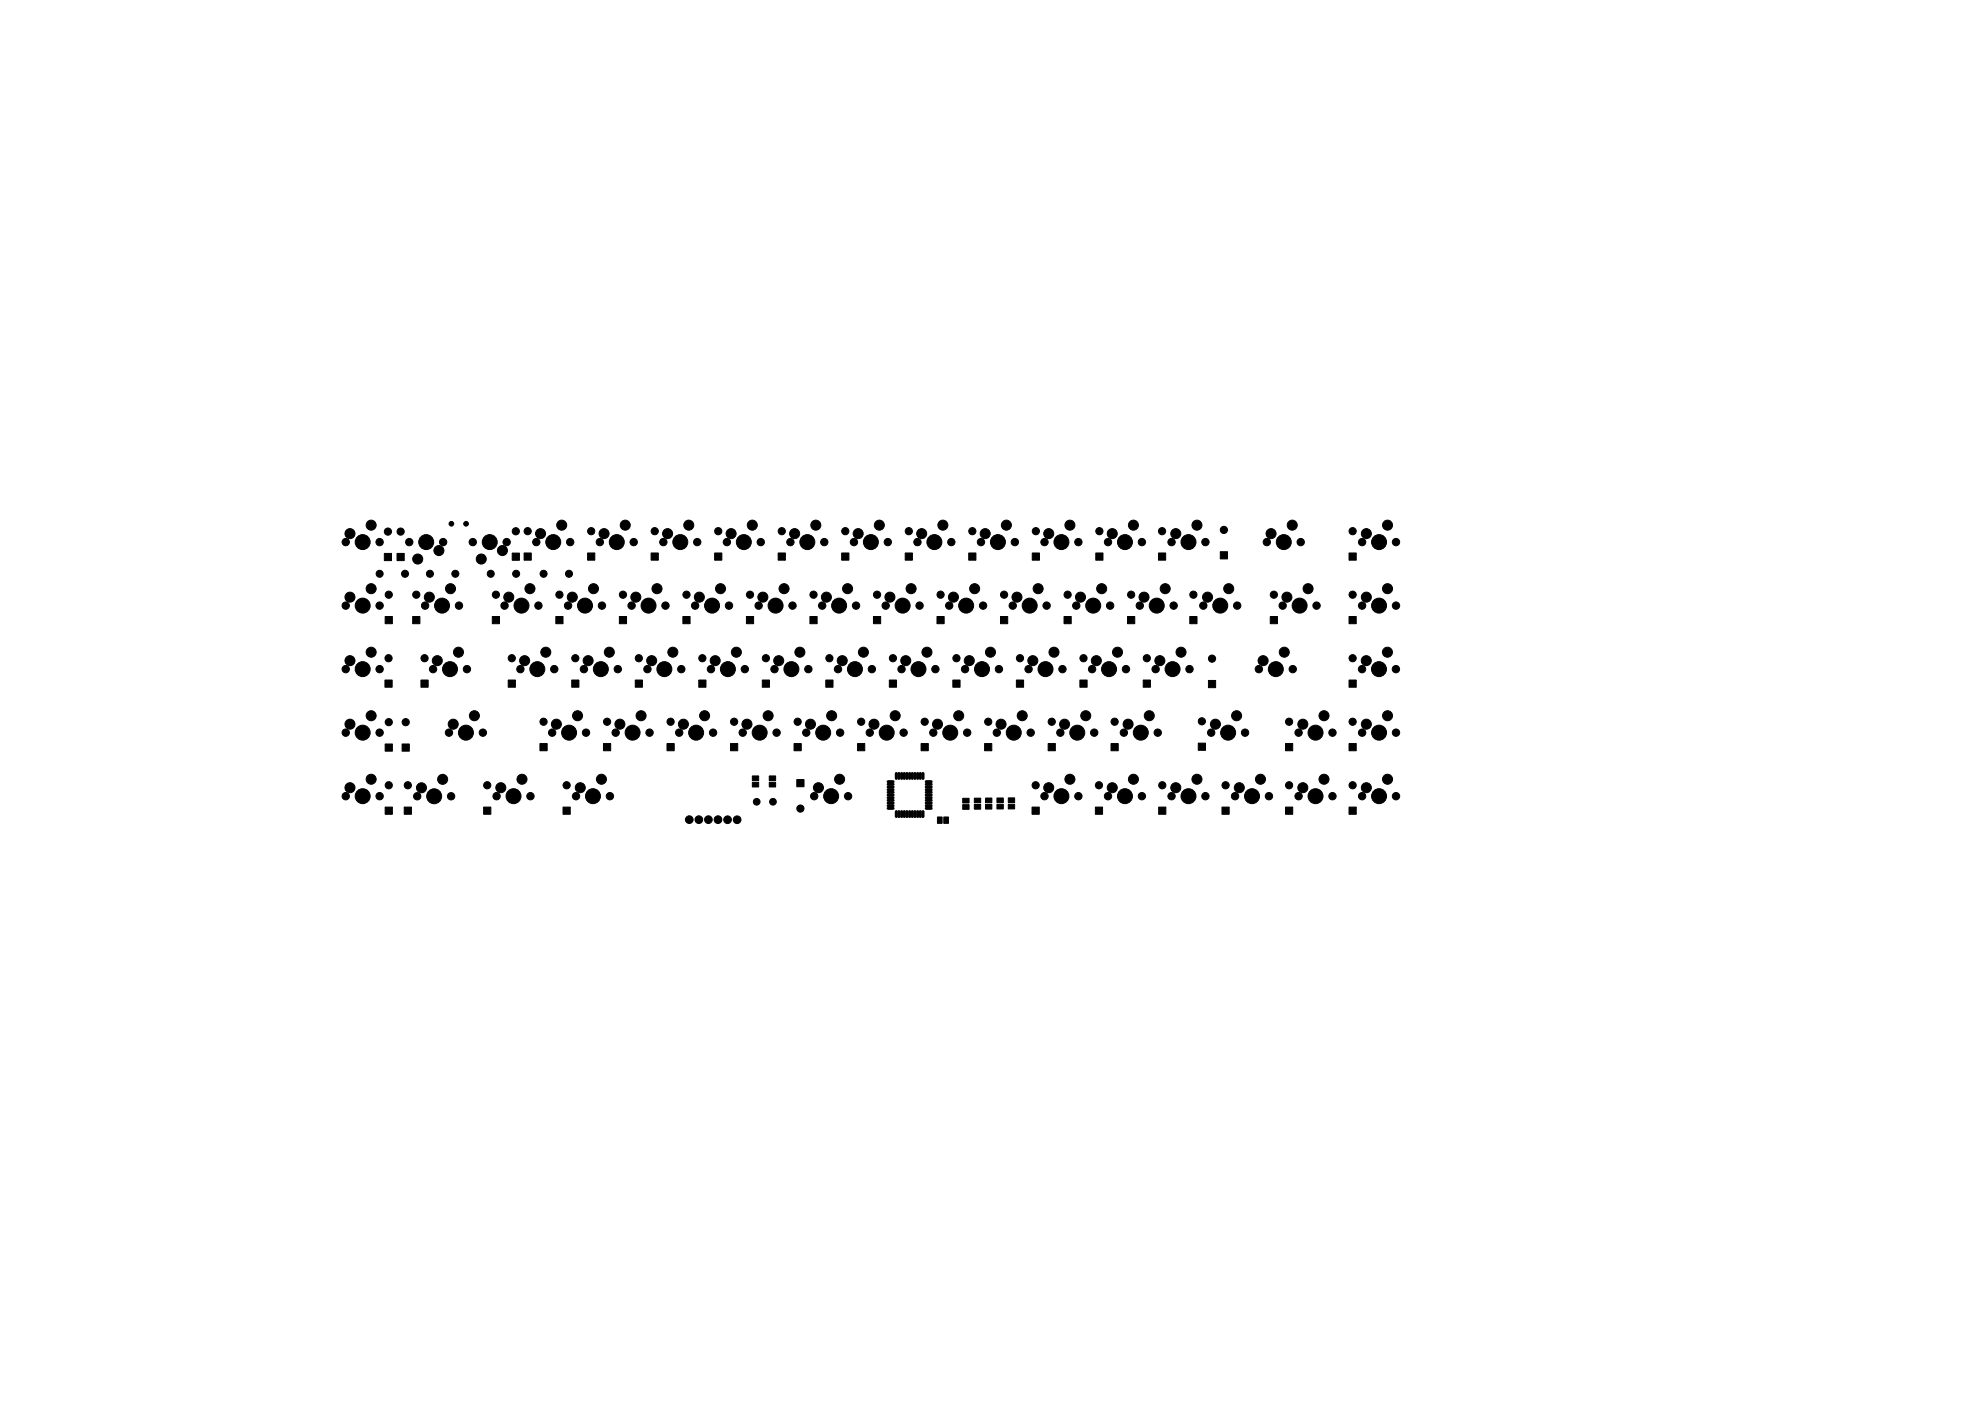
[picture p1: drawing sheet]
<svg xmlns="http://www.w3.org/2000/svg" width="594mm" height="420mm" viewBox="0 0 594 420" stroke-linecap="round" stroke-linejoin="round" font-family="sans-serif">
<g fill="#000" stroke="#000" stroke-width=".3">
<path d="M115.3 166h2.1v2.1h-2.1zM119.1 166h2.1v2.1h-2.1zM153.6 165.9h2.2v2.1h-2.2zM157.2 165.8h2.1v2.2h-2.1zM176.2 165.8h2.2v2.2h-2.2zM195.3 165.8h2.1v2.2h-2.1zM214.3 165.8h2.2v2.2h-2.2zM233.4 165.8h2.1v2.2h-2.1zM252.4 165.8h2.2v2.2h-2.2zM271.5 165.8h2.1v2.2h-2.1zM290.5 165.8h2.2v2.2h-2.2zM309.6 165.8h2.1v2.2h-2.1z"/>
<path d="M328.6 165.8h2.2v2.2h-2.2zM347.4 165.8h2.2v2.2h-2.2zM366 165.5h2.1v2.1h-2.1zM404.6 165.8h2.1v2.2h-2.1zM115.5 184.9h2.2v2.1h-2.2zM123.8 184.9h2.1v2.1h-2.1zM147.6 184.9h2.2v2.1h-2.2zM166.7 184.9h2.1v2.1h-2.1zM185.7 184.9h2.2v2.1h-2.2zM204.8 184.9h2.1v2.1h-2.1zM223.8 184.9h2.2v2.1h-2.2zM242.9 184.9h2.1v2.1h-2.1z"/>
<path d="M261.9 184.9h2.2v2.1h-2.2zM281 184.9h2.1v2.1h-2.1zM300 184.9h2.2v2.1h-2.2zM319.1 184.9h2.1v2.1h-2.1zM338.1 184.9h2.2v2.1h-2.2zM356.8 184.9h2.2v2.1h-2.2zM380.9 184.9h2.2v2.1h-2.2zM404.6 184.9h2.1v2.1h-2.1zM115.4 203.9h2.2v2.2h-2.2zM126.2 203.9h2.2v2.2h-2.2zM152.4 203.9h2.2v2.2h-2.2zM171.4 203.9h2.2v2.2h-2.2z"/>
<path d="M190.5 203.9h2.2v2.2h-2.2zM209.5 203.9h2.2v2.2h-2.2zM228.6 203.9h2.2v2.2h-2.2zM247.6 203.9h2.2v2.2h-2.2zM266.7 203.9h2.2v2.2h-2.2zM285.7 203.9h2.2v2.2h-2.2zM304.8 203.9h2.2v2.2h-2.2zM323.8 203.9h2.2v2.2h-2.2zM342.8 203.9h2.2v2.2h-2.2zM362.4 204.1h2.2v2.1h-2.2zM404.6 203.9h2.1v2.2h-2.1zM115.5 223.1h2.2v2.2h-2.2z"/>
<path d="M120.6 223.1h2.1v2.2h-2.1zM161.9 223h2.2v2.1h-2.2zM181 223h2.1v2.1h-2.1zM200 223h2.2v2.1h-2.2zM219.1 223h2.1v2.1h-2.1zM225.6 232.7h1.9v1.4h-1.9zM225.6 234.6h1.9v1.4h-1.9zM230.7 232.7h1.9v1.4h-1.9zM230.7 234.6h1.9v1.4h-1.9zM238.1 223h2.2v2.1h-2.2zM239 233.8h2.1v2.1h-2.1zM257.2 223h2.1v2.1h-2.1z"/>
<path d="M276.2 223h2.2v2.1h-2.2zM288.7 239.4h1.9v1.4h-1.9zM292.2 239.4h1.9v1.4h-1.9zM295.3 223h2.1v2.1h-2.1zM295.5 239.3h1.9v1.4h-1.9zM299 239.3h1.9v1.4h-1.9zM302.4 239.3h1.9v1.4h-1.9zM314.3 223h2.2v2.1h-2.2zM333.2 223h2.1v2.1h-2.1zM359.3 222.9h2.2v2.1h-2.2zM385.5 223h2.2v2.1h-2.2zM404.6 223h2.1v2.1h-2.1z"/>
<path d="M115.5 242h2.2v2.2h-2.2zM121.2 242h2.2v2.2h-2.2zM145 242h2.2v2.2h-2.2zM168.8 242h2.2v2.2h-2.2zM281.1 245h1.4v1.9h-1.4zM283 245h1.4v1.9h-1.4zM288.7 241.3h1.9v1.4h-1.9zM292.2 241.3h1.9v1.4h-1.9zM295.5 241.2h1.9v1.4h-1.9zM299 241.2h1.9v1.4h-1.9zM302.4 241.2h1.9v1.4h-1.9zM309.5 242h2.2v2.2h-2.2z"/>
<path d="M328.5 242h2.1v2.2h-2.1zM347.5 242h2.1v2.2h-2.1zM366.5 242h2.1v2.2h-2.1zM385.5 242h2.2v2.2h-2.2zM404.6 242h2.1v2.2h-2.1z"/>
<circle cx="111.3" cy="157.5" r="1.5"/>
<circle cx="116.3" cy="159.4" r="1.08"/>
<circle cx="120.1" cy="159.4" r="1.08"/>
<circle cx="135.4" cy="157.1" r=".7"/>
<circle cx="139.8" cy="157.1" r=".7"/>
<circle cx="154.7" cy="159.3" r="1.08"/>
<circle cx="158.2" cy="159.3" r="1.08"/>
<circle cx="168.5" cy="157.5" r="1.5"/>
<circle cx="177.3" cy="159.3" r="1.08"/>
<circle cx="187.5" cy="157.5" r="1.5"/>
<circle cx="196.3" cy="159.3" r="1.08"/>
<circle cx="206.6" cy="157.5" r="1.5"/>
<circle cx="215.4" cy="159.3" r="1.08"/>
<circle cx="225.6" cy="157.5" r="1.5"/>
<circle cx="234.4" cy="159.3" r="1.08"/>
<circle cx="244.7" cy="157.5" r="1.5"/>
<circle cx="253.5" cy="159.3" r="1.08"/>
<circle cx="263.7" cy="157.5" r="1.5"/>
<circle cx="272.5" cy="159.3" r="1.08"/>
<circle cx="282.8" cy="157.5" r="1.5"/>
<circle cx="291.6" cy="159.3" r="1.08"/>
<circle cx="301.8" cy="157.5" r="1.5"/>
<circle cx="310.6" cy="159.3" r="1.08"/>
<circle cx="320.9" cy="157.5" r="1.5"/>
<circle cx="329.7" cy="159.3" r="1.08"/>
<circle cx="339.9" cy="157.5" r="1.5"/>
<circle cx="348.5" cy="159.3" r="1.08"/>
<circle cx="359" cy="157.5" r="1.5"/>
<circle cx="367" cy="158.9" r="1.08"/>
<circle cx="387.5" cy="157.5" r="1.5"/>
<circle cx="405.6" cy="159.3" r="1.08"/>
<circle cx="416.1" cy="157.5" r="1.5"/>
<circle cx="103.7" cy="162.6" r="1.1"/>
<circle cx="105" cy="179.1" r="1.5"/>
<circle cx="105" cy="160" r="1.5"/>
<circle cx="108.8" cy="162.6" r="2.24"/>
<circle cx="111.3" cy="176.5" r="1.5"/>
<circle cx="113.8" cy="162.6" r="1.1"/>
<circle cx="113.8" cy="172.1" r="1.05"/>
<circle cx="116.6" cy="178.4" r="1.08"/>
<circle cx="121.5" cy="172.1" r="1.05"/>
<circle cx="122.7" cy="162.6" r="1.1"/>
<circle cx="124.8" cy="178.4" r="1.08"/>
<circle cx="125.3" cy="167.7" r="1.5"/>
<circle cx="127.8" cy="162.6" r="2.24"/>
<circle cx="128.8" cy="179.1" r="1.5"/>
<circle cx="128.9" cy="172.1" r="1.05"/>
<circle cx="131.6" cy="165.1" r="1.5"/>
<circle cx="132.9" cy="162.6" r="1.1"/>
<circle cx="135.1" cy="176.5" r="1.5"/>
<circle cx="136.6" cy="172.1" r="1.05"/>
<circle cx="141.8" cy="162.6" r="1.1"/>
<circle cx="144.3" cy="167.7" r="1.5"/>
<circle cx="146.9" cy="162.6" r="2.24"/>
<circle cx="147.2" cy="172.1" r="1.05"/>
<circle cx="148.7" cy="178.4" r="1.08"/>
<circle cx="150.7" cy="165.1" r="1.5"/>
<circle cx="151.9" cy="162.6" r="1.1"/>
<circle cx="152.6" cy="179.1" r="1.5"/>
<circle cx="154.8" cy="172.1" r="1.05"/>
<circle cx="158.9" cy="176.5" r="1.5"/>
<circle cx="160.8" cy="162.6" r="1.1"/>
<circle cx="162.1" cy="160" r="1.5"/>
<circle cx="163" cy="172.1" r="1.05"/>
<circle cx="165.9" cy="162.6" r="2.24"/>
<circle cx="167.8" cy="178.4" r="1.08"/>
<circle cx="170.6" cy="172.1" r="1.05"/>
<circle cx="171" cy="162.6" r="1.1"/>
<circle cx="171.6" cy="179.1" r="1.5"/>
<circle cx="178" cy="176.5" r="1.5"/>
<circle cx="179.9" cy="162.6" r="1.1"/>
<circle cx="181.2" cy="160" r="1.5"/>
<circle cx="185" cy="162.6" r="2.24"/>
<circle cx="186.8" cy="178.4" r="1.08"/>
<circle cx="190" cy="162.6" r="1.1"/>
<circle cx="190.7" cy="179.1" r="1.5"/>
<circle cx="197" cy="176.5" r="1.5"/>
<circle cx="198.9" cy="162.6" r="1.1"/>
<circle cx="200.2" cy="160" r="1.5"/>
<circle cx="204" cy="162.6" r="2.24"/>
<circle cx="205.9" cy="178.4" r="1.08"/>
<circle cx="209.1" cy="162.6" r="1.1"/>
<circle cx="209.7" cy="179.1" r="1.5"/>
<circle cx="216.1" cy="176.5" r="1.5"/>
<circle cx="218" cy="162.6" r="1.1"/>
<circle cx="219.3" cy="160" r="1.5"/>
<circle cx="223.1" cy="162.6" r="2.24"/>
<circle cx="224.9" cy="178.4" r="1.08"/>
<circle cx="228.1" cy="162.6" r="1.1"/>
<circle cx="228.8" cy="179.1" r="1.5"/>
<circle cx="235.1" cy="176.5" r="1.5"/>
<circle cx="237" cy="162.6" r="1.1"/>
<circle cx="238.3" cy="160" r="1.5"/>
<circle cx="242.1" cy="162.6" r="2.24"/>
<circle cx="244" cy="178.4" r="1.08"/>
<circle cx="247.2" cy="162.6" r="1.1"/>
<circle cx="247.8" cy="179.1" r="1.5"/>
<circle cx="254.2" cy="176.5" r="1.5"/>
<circle cx="256.1" cy="162.6" r="1.1"/>
<circle cx="257.4" cy="160" r="1.5"/>
<circle cx="261.2" cy="162.6" r="2.25"/>
<circle cx="263" cy="178.4" r="1.08"/>
<circle cx="266.2" cy="162.6" r="1.1"/>
<circle cx="266.9" cy="179.1" r="1.5"/>
<circle cx="273.2" cy="176.5" r="1.5"/>
<circle cx="275.1" cy="162.6" r="1.1"/>
<circle cx="276.4" cy="160" r="1.5"/>
<circle cx="280.2" cy="162.6" r="2.25"/>
<circle cx="282.1" cy="178.4" r="1.08"/>
<circle cx="285.3" cy="162.6" r="1.1"/>
<circle cx="285.9" cy="179.1" r="1.5"/>
<circle cx="292.3" cy="176.5" r="1.5"/>
<circle cx="294.2" cy="162.6" r="1.1"/>
<circle cx="295.5" cy="160" r="1.5"/>
<circle cx="299.3" cy="162.6" r="2.25"/>
<circle cx="301.1" cy="178.4" r="1.08"/>
<circle cx="304.3" cy="162.6" r="1.1"/>
<circle cx="305" cy="179.1" r="1.5"/>
<circle cx="311.3" cy="176.5" r="1.5"/>
<circle cx="313.2" cy="162.6" r="1.1"/>
<circle cx="314.5" cy="160" r="1.5"/>
<circle cx="318.3" cy="162.6" r="2.25"/>
<circle cx="320.2" cy="178.4" r="1.08"/>
<circle cx="323.4" cy="162.6" r="1.1"/>
<circle cx="324" cy="179.1" r="1.5"/>
<circle cx="330.4" cy="176.5" r="1.5"/>
<circle cx="332.3" cy="162.6" r="1.1"/>
<circle cx="333.6" cy="160" r="1.5"/>
<circle cx="337.4" cy="162.6" r="2.25"/>
<circle cx="339.2" cy="178.4" r="1.08"/>
<circle cx="342.4" cy="162.6" r="1.1"/>
<circle cx="343.1" cy="179.1" r="1.5"/>
<circle cx="349.4" cy="176.5" r="1.5"/>
<circle cx="351.3" cy="162.6" r="1.1"/>
<circle cx="352.6" cy="160" r="1.5"/>
<circle cx="356.4" cy="162.6" r="2.25"/>
<circle cx="357.9" cy="178.4" r="1.08"/>
<circle cx="361.5" cy="162.6" r="1.1"/>
<circle cx="362.1" cy="179.1" r="1.5"/>
<circle cx="368.5" cy="176.5" r="1.5"/>
<circle cx="379.9" cy="162.6" r="1.1"/>
<circle cx="381.2" cy="160" r="1.5"/>
<circle cx="382" cy="178.4" r="1.08"/>
<circle cx="385" cy="162.6" r="2.25"/>
<circle cx="385.9" cy="179.1" r="1.5"/>
<circle cx="390.1" cy="162.6" r="1.1"/>
<circle cx="392.3" cy="176.5" r="1.5"/>
<circle cx="405.6" cy="178.4" r="1.08"/>
<circle cx="408.5" cy="162.6" r="1.1"/>
<circle cx="409.8" cy="179.1" r="1.5"/>
<circle cx="409.8" cy="160" r="1.5"/>
<circle cx="413.6" cy="162.6" r="2.25"/>
<circle cx="416.1" cy="176.5" r="1.5"/>
<circle cx="418.6" cy="162.6" r="1.1"/>
<circle cx="103.7" cy="181.6" r="1.1"/>
<circle cx="105" cy="198.1" r="1.5"/>
<circle cx="108.8" cy="181.6" r="2.24"/>
<circle cx="111.3" cy="195.6" r="1.5"/>
<circle cx="113.8" cy="181.6" r="1.1"/>
<circle cx="116.5" cy="197.4" r="1.08"/>
<circle cx="127.3" cy="197.4" r="1.08"/>
<circle cx="127.5" cy="181.6" r="1.1"/>
<circle cx="131.1" cy="198.1" r="1.5"/>
<circle cx="132.6" cy="181.6" r="2.24"/>
<circle cx="137.5" cy="195.6" r="1.5"/>
<circle cx="137.6" cy="181.6" r="1.1"/>
<circle cx="151.3" cy="181.6" r="1.1"/>
<circle cx="153.5" cy="197.4" r="1.08"/>
<circle cx="156.4" cy="181.6" r="2.24"/>
<circle cx="157.3" cy="198.1" r="1.5"/>
<circle cx="161.5" cy="181.6" r="1.1"/>
<circle cx="163.7" cy="195.6" r="1.5"/>
<circle cx="170.4" cy="181.6" r="1.1"/>
<circle cx="172.5" cy="197.4" r="1.08"/>
<circle cx="175.4" cy="181.6" r="2.24"/>
<circle cx="176.4" cy="198.1" r="1.5"/>
<circle cx="180.5" cy="181.6" r="1.1"/>
<circle cx="182.7" cy="195.6" r="1.5"/>
<circle cx="189.4" cy="181.6" r="1.1"/>
<circle cx="191.6" cy="197.4" r="1.08"/>
<circle cx="194.5" cy="181.6" r="2.24"/>
<circle cx="195.4" cy="198.1" r="1.5"/>
<circle cx="199.6" cy="181.6" r="1.1"/>
<circle cx="201.8" cy="195.6" r="1.5"/>
<circle cx="208.5" cy="181.6" r="1.1"/>
<circle cx="210.6" cy="197.4" r="1.08"/>
<circle cx="213.5" cy="181.6" r="2.24"/>
<circle cx="214.5" cy="198.1" r="1.5"/>
<circle cx="218.6" cy="181.6" r="1.1"/>
<circle cx="220.8" cy="195.6" r="1.5"/>
<circle cx="227.5" cy="181.6" r="1.1"/>
<circle cx="229.7" cy="197.4" r="1.08"/>
<circle cx="232.6" cy="181.6" r="2.24"/>
<circle cx="233.5" cy="198.1" r="1.5"/>
<circle cx="237.7" cy="181.6" r="1.1"/>
<circle cx="239.9" cy="195.6" r="1.5"/>
<circle cx="246.6" cy="181.6" r="1.1"/>
<circle cx="248.7" cy="197.4" r="1.08"/>
<circle cx="251.6" cy="181.6" r="2.24"/>
<circle cx="252.6" cy="198.1" r="1.5"/>
<circle cx="256.7" cy="181.6" r="1.1"/>
<circle cx="258.9" cy="195.6" r="1.5"/>
<circle cx="265.6" cy="181.6" r="1.1"/>
<circle cx="267.8" cy="197.4" r="1.08"/>
<circle cx="270.7" cy="181.6" r="2.24"/>
<circle cx="271.6" cy="198.1" r="1.5"/>
<circle cx="275.8" cy="181.6" r="1.1"/>
<circle cx="278" cy="195.6" r="1.5"/>
<circle cx="284.7" cy="181.6" r="1.1"/>
<circle cx="286.8" cy="197.4" r="1.08"/>
<circle cx="289.7" cy="181.6" r="2.24"/>
<circle cx="290.7" cy="198.1" r="1.5"/>
<circle cx="294.8" cy="181.6" r="1.1"/>
<circle cx="297" cy="195.6" r="1.5"/>
<circle cx="303.7" cy="181.6" r="1.1"/>
<circle cx="305.9" cy="197.4" r="1.08"/>
<circle cx="308.8" cy="181.6" r="2.24"/>
<circle cx="309.7" cy="198.1" r="1.5"/>
<circle cx="313.9" cy="181.6" r="1.1"/>
<circle cx="316.1" cy="195.6" r="1.5"/>
<circle cx="322.8" cy="181.6" r="1.1"/>
<circle cx="324.9" cy="197.4" r="1.08"/>
<circle cx="327.8" cy="181.6" r="2.24"/>
<circle cx="328.8" cy="198.1" r="1.5"/>
<circle cx="332.9" cy="181.6" r="1.1"/>
<circle cx="335.1" cy="195.6" r="1.5"/>
<circle cx="341.8" cy="181.6" r="1.1"/>
<circle cx="343.9" cy="197.4" r="1.08"/>
<circle cx="346.9" cy="181.6" r="2.24"/>
<circle cx="347.8" cy="198.1" r="1.5"/>
<circle cx="352" cy="181.6" r="1.1"/>
<circle cx="354.2" cy="195.6" r="1.5"/>
<circle cx="360.9" cy="181.6" r="1.1"/>
<circle cx="363.5" cy="197.5" r="1.08"/>
<circle cx="365.9" cy="181.6" r="2.24"/>
<circle cx="371" cy="181.6" r="1.1"/>
<circle cx="378.8" cy="198.1" r="1.5"/>
<circle cx="384.7" cy="181.6" r="1.1"/>
<circle cx="385.1" cy="195.6" r="1.5"/>
<circle cx="389.7" cy="181.6" r="2.24"/>
<circle cx="394.8" cy="181.6" r="1.1"/>
<circle cx="405.6" cy="197.4" r="1.08"/>
<circle cx="408.5" cy="181.6" r="1.1"/>
<circle cx="409.7" cy="198.1" r="1.5"/>
<circle cx="413.6" cy="181.6" r="2.24"/>
<circle cx="416.1" cy="195.6" r="1.5"/>
<circle cx="418.6" cy="181.6" r="1.1"/>
<circle cx="103.7" cy="200.7" r="1.1"/>
<circle cx="103.7" cy="219.7" r="1.1"/>
<circle cx="105" cy="217.2" r="1.5"/>
<circle cx="108.8" cy="200.7" r="2.24"/>
<circle cx="108.8" cy="219.7" r="2.24"/>
<circle cx="111.3" cy="214.6" r="1.5"/>
<circle cx="113.8" cy="200.7" r="1.1"/>
<circle cx="113.8" cy="219.7" r="1.1"/>
<circle cx="116.6" cy="216.6" r="1.08"/>
<circle cx="121.7" cy="216.6" r="1.08"/>
<circle cx="129.9" cy="200.7" r="1.1"/>
<circle cx="134.6" cy="219.7" r="1.1"/>
<circle cx="135" cy="200.7" r="2.24"/>
<circle cx="135.9" cy="217.2" r="1.5"/>
<circle cx="139.7" cy="219.7" r="2.24"/>
<circle cx="140" cy="200.7" r="1.1"/>
<circle cx="142.3" cy="214.6" r="1.5"/>
<circle cx="144.8" cy="219.7" r="1.1"/>
<circle cx="156.1" cy="200.7" r="1.1"/>
<circle cx="161.1" cy="200.7" r="2.24"/>
<circle cx="163" cy="216.5" r="1.08"/>
<circle cx="165.6" cy="219.7" r="1.1"/>
<circle cx="166.2" cy="200.7" r="1.1"/>
<circle cx="166.9" cy="217.2" r="1.5"/>
<circle cx="170.7" cy="219.7" r="2.24"/>
<circle cx="173.2" cy="214.6" r="1.5"/>
<circle cx="175.1" cy="200.7" r="1.1"/>
<circle cx="175.7" cy="219.7" r="1.1"/>
<circle cx="180.2" cy="200.7" r="2.24"/>
<circle cx="182.1" cy="216.5" r="1.08"/>
<circle cx="184.6" cy="219.7" r="1.1"/>
<circle cx="185.3" cy="200.7" r="1.1"/>
<circle cx="185.9" cy="217.2" r="1.5"/>
<circle cx="189.7" cy="219.7" r="2.24"/>
<circle cx="192.3" cy="214.6" r="1.5"/>
<circle cx="194.2" cy="200.7" r="1.1"/>
<circle cx="194.8" cy="219.7" r="1.1"/>
<circle cx="199.2" cy="200.7" r="2.24"/>
<circle cx="201.1" cy="216.5" r="1.08"/>
<circle cx="203.7" cy="219.7" r="1.1"/>
<circle cx="204.3" cy="200.7" r="1.1"/>
<circle cx="205" cy="217.2" r="1.5"/>
<circle cx="208.8" cy="219.7" r="2.24"/>
<circle cx="211.3" cy="214.6" r="1.5"/>
<circle cx="213.2" cy="200.7" r="1.1"/>
<circle cx="213.8" cy="219.7" r="1.1"/>
<circle cx="218.3" cy="200.7" r="2.24"/>
<circle cx="220.2" cy="216.5" r="1.08"/>
<circle cx="222.7" cy="219.7" r="1.1"/>
<circle cx="223.4" cy="200.7" r="1.1"/>
<circle cx="224" cy="217.2" r="1.5"/>
<circle cx="227.8" cy="219.7" r="2.24"/>
<circle cx="230.4" cy="214.6" r="1.5"/>
<circle cx="232.3" cy="200.7" r="1.1"/>
<circle cx="232.9" cy="219.7" r="1.1"/>
<circle cx="237.3" cy="200.7" r="2.24"/>
<circle cx="239.2" cy="216.5" r="1.08"/>
<circle cx="241.8" cy="219.7" r="1.1"/>
<circle cx="242.4" cy="200.7" r="1.1"/>
<circle cx="243.1" cy="217.2" r="1.5"/>
<circle cx="246.9" cy="219.7" r="2.24"/>
<circle cx="249.4" cy="214.6" r="1.5"/>
<circle cx="251.3" cy="200.7" r="1.1"/>
<circle cx="251.9" cy="219.7" r="1.1"/>
<circle cx="256.4" cy="200.7" r="2.24"/>
<circle cx="258.3" cy="216.5" r="1.08"/>
<circle cx="260.8" cy="219.7" r="1.1"/>
<circle cx="261.5" cy="200.7" r="1.1"/>
<circle cx="262.1" cy="217.2" r="1.5"/>
<circle cx="265.9" cy="219.7" r="2.24"/>
<circle cx="268.5" cy="214.6" r="1.5"/>
<circle cx="270.4" cy="200.7" r="1.1"/>
<circle cx="271" cy="219.7" r="1.1"/>
<circle cx="275.4" cy="200.7" r="2.24"/>
<circle cx="277.3" cy="216.5" r="1.08"/>
<circle cx="279.9" cy="219.7" r="1.1"/>
<circle cx="280.5" cy="200.7" r="1.1"/>
<circle cx="281.2" cy="217.2" r="1.5"/>
<circle cx="285" cy="219.7" r="2.24"/>
<circle cx="287.5" cy="214.6" r="1.5"/>
<circle cx="289.4" cy="200.7" r="1.1"/>
<circle cx="290" cy="219.7" r="1.1"/>
<circle cx="294.5" cy="200.7" r="2.24"/>
<circle cx="296.4" cy="216.5" r="1.08"/>
<circle cx="298.9" cy="219.7" r="1.1"/>
<circle cx="299.6" cy="200.7" r="1.1"/>
<circle cx="300.2" cy="217.2" r="1.5"/>
<circle cx="304" cy="219.7" r="2.24"/>
<circle cx="306.6" cy="214.6" r="1.5"/>
<circle cx="308.5" cy="200.7" r="1.1"/>
<circle cx="309.1" cy="219.7" r="1.1"/>
<circle cx="313.5" cy="200.7" r="2.24"/>
<circle cx="315.4" cy="216.5" r="1.08"/>
<circle cx="318" cy="219.7" r="1.1"/>
<circle cx="318.6" cy="200.7" r="1.1"/>
<circle cx="319.3" cy="217.2" r="1.5"/>
<circle cx="323.1" cy="219.7" r="2.24"/>
<circle cx="325.6" cy="214.6" r="1.5"/>
<circle cx="327.5" cy="200.7" r="1.1"/>
<circle cx="328.1" cy="219.7" r="1.1"/>
<circle cx="332.6" cy="200.7" r="2.24"/>
<circle cx="334.3" cy="216.5" r="1.08"/>
<circle cx="337" cy="219.7" r="1.1"/>
<circle cx="337.7" cy="200.7" r="1.1"/>
<circle cx="338.3" cy="217.2" r="1.5"/>
<circle cx="342.1" cy="219.7" r="2.24"/>
<circle cx="344.7" cy="214.6" r="1.5"/>
<circle cx="346.6" cy="200.7" r="1.1"/>
<circle cx="347.2" cy="219.7" r="1.1"/>
<circle cx="351.6" cy="200.7" r="2.24"/>
<circle cx="356.7" cy="200.7" r="1.1"/>
<circle cx="360.4" cy="216.3" r="1.08"/>
<circle cx="363.2" cy="219.7" r="1.1"/>
<circle cx="364.5" cy="217.2" r="1.5"/>
<circle cx="368.3" cy="219.7" r="2.24"/>
<circle cx="370.8" cy="214.6" r="1.5"/>
<circle cx="373.4" cy="219.7" r="1.1"/>
<circle cx="377.5" cy="200.7" r="1.1"/>
<circle cx="382.6" cy="200.7" r="2.24"/>
<circle cx="386.6" cy="216.5" r="1.08"/>
<circle cx="387.7" cy="200.7" r="1.1"/>
<circle cx="389.4" cy="219.7" r="1.1"/>
<circle cx="390.7" cy="217.2" r="1.5"/>
<circle cx="394.5" cy="219.7" r="2.24"/>
<circle cx="397.1" cy="214.6" r="1.5"/>
<circle cx="399.6" cy="219.7" r="1.1"/>
<circle cx="405.6" cy="216.5" r="1.08"/>
<circle cx="408.5" cy="200.7" r="1.1"/>
<circle cx="408.5" cy="219.7" r="1.1"/>
<circle cx="409.8" cy="217.2" r="1.5"/>
<circle cx="413.5" cy="200.7" r="2.24"/>
<circle cx="413.6" cy="219.7" r="2.24"/>
<circle cx="416.1" cy="214.6" r="1.5"/>
<circle cx="418.6" cy="200.7" r="1.1"/>
<circle cx="418.6" cy="219.7" r="1.1"/>
<circle cx="103.7" cy="238.8" r="1.1"/>
<circle cx="105" cy="236.2" r="1.5"/>
<circle cx="108.8" cy="238.8" r="2.24"/>
<circle cx="111.3" cy="233.7" r="1.5"/>
<circle cx="113.8" cy="238.8" r="1.1"/>
<circle cx="116.6" cy="235.5" r="1.08"/>
<circle cx="122.3" cy="235.5" r="1.08"/>
<circle cx="125.1" cy="238.8" r="1.1"/>
<circle cx="126.4" cy="236.3" r="1.5"/>
<circle cx="130.2" cy="238.8" r="2.24"/>
<circle cx="132.7" cy="233.7" r="1.5"/>
<circle cx="135.3" cy="238.8" r="1.1"/>
<circle cx="146.1" cy="235.5" r="1.08"/>
<circle cx="148.9" cy="238.8" r="1.1"/>
<circle cx="150.2" cy="236.2" r="1.5"/>
<circle cx="154" cy="238.8" r="2.24"/>
<circle cx="156.5" cy="233.7" r="1.5"/>
<circle cx="159.1" cy="238.8" r="1.1"/>
<circle cx="169.9" cy="235.5" r="1.08"/>
<circle cx="172.7" cy="238.8" r="1.1"/>
<circle cx="174" cy="236.2" r="1.5"/>
<circle cx="177.8" cy="238.8" r="2.24"/>
<circle cx="180.4" cy="233.7" r="1.5"/>
<circle cx="182.9" cy="238.8" r="1.1"/>
<circle cx="244.2" cy="238.8" r="1.1"/>
<circle cx="245.4" cy="236.2" r="1.5"/>
<circle cx="249.3" cy="238.8" r="2.24"/>
<circle cx="251.8" cy="233.7" r="1.5"/>
<circle cx="254.3" cy="238.8" r="1.1"/>
<circle cx="310.6" cy="235.5" r="1.08"/>
<circle cx="313.2" cy="238.8" r="1.1"/>
<circle cx="314.5" cy="236.2" r="1.5"/>
<circle cx="318.3" cy="238.8" r="2.24"/>
<circle cx="320.9" cy="233.7" r="1.5"/>
<circle cx="323.4" cy="238.8" r="1.1"/>
<circle cx="329.6" cy="235.5" r="1.08"/>
<circle cx="332.3" cy="238.8" r="1.1"/>
<circle cx="333.6" cy="236.2" r="1.5"/>
<circle cx="337.4" cy="238.8" r="2.24"/>
<circle cx="339.9" cy="233.7" r="1.5"/>
<circle cx="342.4" cy="238.8" r="1.1"/>
<circle cx="348.6" cy="235.5" r="1.08"/>
<circle cx="351.3" cy="238.8" r="1.1"/>
<circle cx="352.6" cy="236.2" r="1.5"/>
<circle cx="356.4" cy="238.8" r="2.24"/>
<circle cx="359" cy="233.7" r="1.5"/>
<circle cx="361.5" cy="238.8" r="1.1"/>
<circle cx="367.5" cy="235.5" r="1.08"/>
<circle cx="370.4" cy="238.8" r="1.1"/>
<circle cx="371.7" cy="236.2" r="1.5"/>
<circle cx="375.5" cy="238.8" r="2.24"/>
<circle cx="378" cy="233.7" r="1.5"/>
<circle cx="380.5" cy="238.8" r="1.1"/>
<circle cx="386.6" cy="235.5" r="1.08"/>
<circle cx="389.4" cy="238.8" r="1.1"/>
<circle cx="390.7" cy="236.2" r="1.5"/>
<circle cx="394.5" cy="238.8" r="2.24"/>
<circle cx="397.1" cy="233.7" r="1.5"/>
<circle cx="399.6" cy="238.8" r="1.1"/>
<circle cx="405.6" cy="235.5" r="1.08"/>
<circle cx="408.5" cy="238.8" r="1.1"/>
<circle cx="409.8" cy="236.2" r="1.5"/>
<circle cx="413.6" cy="238.8" r="2.24"/>
<circle cx="416.1" cy="233.7" r="1.5"/>
<circle cx="418.6" cy="238.8" r="1.1"/>
<circle cx="206.7" cy="245.8" r="1.15"/>
<circle cx="209.6" cy="245.8" r="1.15"/>
<circle cx="212.4" cy="245.8" r="1.15"/>
<circle cx="215.3" cy="245.8" r="1.15"/>
<circle cx="218.2" cy="245.8" r="1.15"/>
<circle cx="221.1" cy="245.8" r="1.15"/>
<circle cx="226.9" cy="240.5" r="1"/>
<circle cx="231.8" cy="240.5" r="1"/>
<circle cx="240" cy="242.5" r="1.08"/>
</g>
<g fill="none" stroke="#000" stroke-width=".91">
<path d="M266.3 238.4h1.5M266.3 237.6h1.5M266.3 236.8h1.5M266.3 236h1.5M266.3 235.2h1.5M266.3 234.4h1.5M266.3 239.2h1.5M268.8 232v1.5M269.6 232v1.5M270.4 232v1.5M271.2 232v1.5M272 232v1.5"/>
<path d="M272.8 232v1.5M273.6 232v1.5M274.4 232v1.5M275.2 232v1.5M276 232v1.5M276.8 232v1.5M277.8 238.4h1.5M277.8 237.6h1.5M277.8 236.8h1.5M277.8 236h1.5M277.8 235.2h1.5M277.8 234.4h1.5"/>
<path d="M277.8 239.2h1.5M266.3 240h1.5M266.3 240.8h1.5M266.3 241.6h1.5M266.3 242.4h1.5M268.8 243.4v1.5M269.6 243.4v1.5M270.4 243.4v1.5M271.2 243.4v1.5M272 243.4v1.5M272.8 243.4v1.5M273.6 243.4v1.5"/>
<path d="M274.4 243.4v1.5M275.2 243.4v1.5M276 243.4v1.5M276.8 243.4v1.5M277.8 240h1.5M277.8 240.8h1.5M277.8 241.6h1.5M277.8 242.4h1.5"/>
</g>
</svg>
